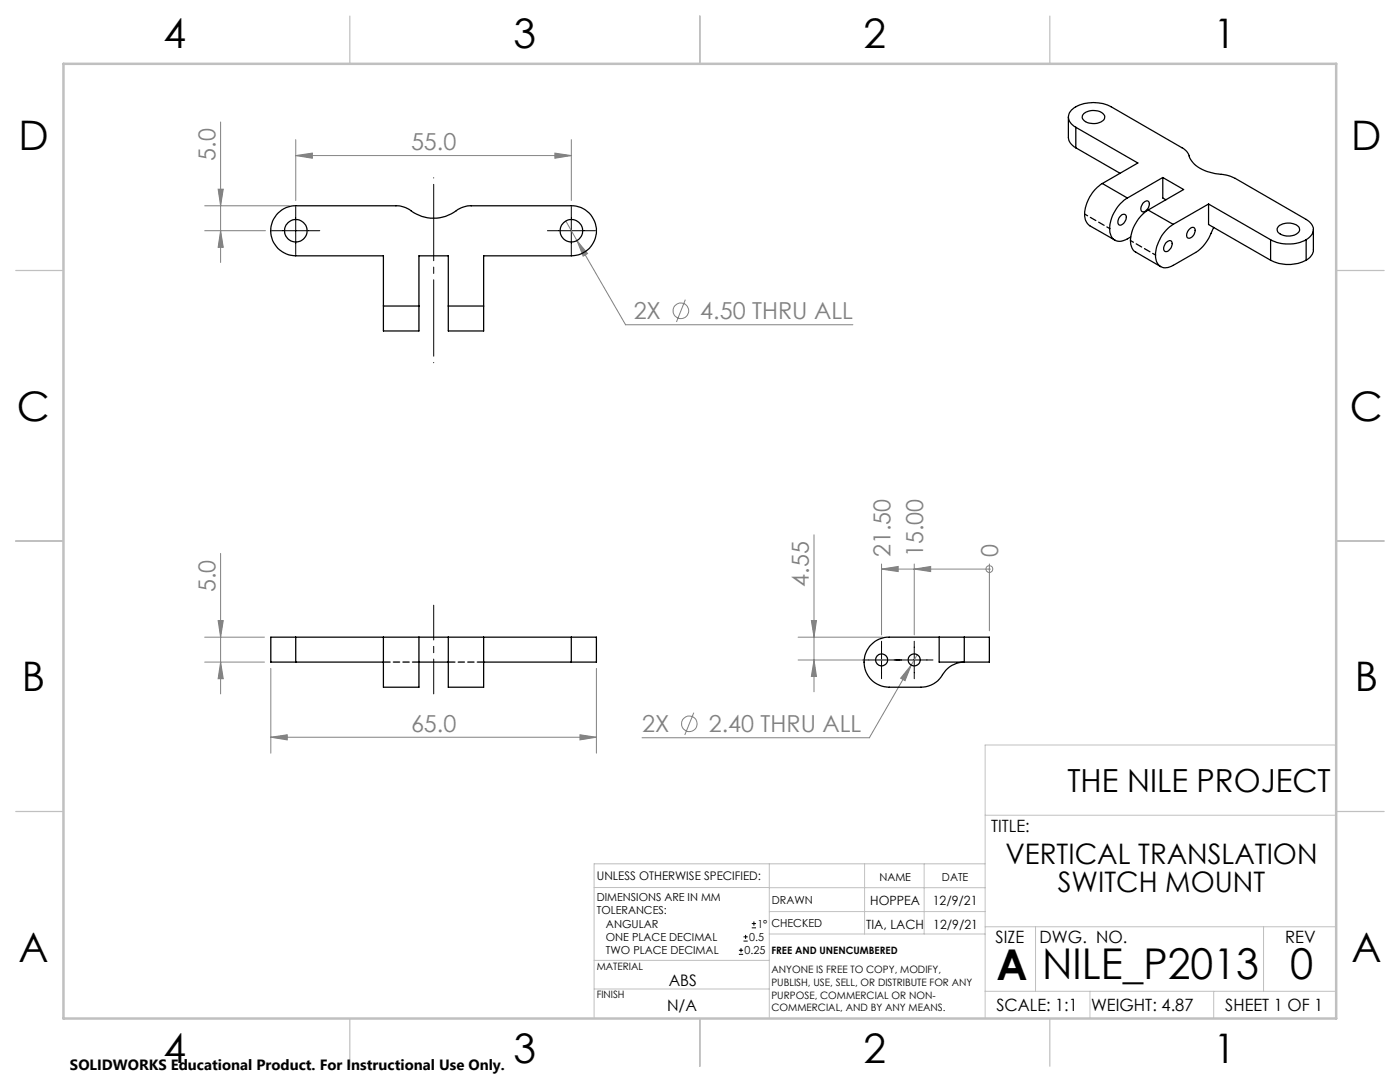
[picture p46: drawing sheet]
<svg xmlns="http://www.w3.org/2000/svg" width="279mm" height="216mm" viewBox="0 0 279 216" stroke-linecap="round" stroke-linejoin="round" font-family="sans-serif">
<defs><g id="words">
<g font-size="8.5">
<text x="198.9" y="195.5">A</text>
<text x="208" y="195.4">NILE_P2013</text>
<text x="257.4" y="195.4">0</text>
</g>
<g font-size="8.1">
<text x="32.7" y="9.7">4</text>
<text x="102.5" y="9.7">3</text>
<text x="172.4" y="9.7">2</text>
<text x="242.2" y="9.7">1</text>
<text x="3.7" y="30">D</text>
<text x="269.7" y="30">D</text>
<text x="3.4" y="83.9">C</text>
<text x="269.4" y="83.9">C</text>
<text x="4.4" y="137.9">B</text>
<text x="270.4" y="137.9">B</text>
<text x="3.7" y="191.9">A</text>
<text x="269.7" y="191.9">A</text>
<text x="32.7" y="212.2">4</text>
<text x="102.5" y="212.2">3</text>
<text x="172.4" y="212.2">2</text>
<text x="242.2" y="212.2">1</text>
</g>
<text font-size="6.3" x="213" y="158">THE NILE PROJECT</text>
<g font-size="5.6">
<text x="200.7" y="172.3">VERTICAL TRANSLATION</text>
<text x="211.1" y="178">SWITCH MOUNT</text>
</g>
<g font-size="4.7" fill="#808080">
<text x="43" y="32.1" transform="rotate(-90 43 32.1)">5.0</text>
<text x="82" y="30">55.0</text>
<text x="126.5" y="63.7">2X</text>
<text x="139.8" y="63.7">4.50 THRU ALL</text>
<text x="177.7" y="111.2" transform="rotate(-90 177.7 111.2)">21.50</text>
<text x="184.2" y="111.2" transform="rotate(-90 184.2 111.2)">15.00</text>
<text x="199.2" y="111.2" transform="rotate(-90 199.2 111.2)">0</text>
<text x="43" y="118.2" transform="rotate(-90 43 118.2)">5.0</text>
<text x="161.5" y="117" transform="rotate(-90 161.5 117)">4.55</text>
<text x="82" y="146.1">65.0</text>
<text x="128.2" y="146.1">2X</text>
<text x="141.4" y="146.1">2.40 THRU ALL</text>
</g>
<g font-size="3.4">
<text x="197.8" y="166">TITLE:</text>
<text x="198.7" y="188.1">SIZE</text>
<text x="207.5" y="188.1">DWG. NO.</text>
<text x="256.5" y="188.2">REV</text>
<text x="198.8" y="201.7">SCALE: 1:1</text>
<text x="217.7" y="201.8">WEIGHT: 4.87</text>
<text x="244.5" y="201.7">SHEET 1 OF 1</text>
</g>
<g font-size="3.2">
<text x="133.4" y="196.7">ABS</text>
<text x="133.1" y="201.8">N/A</text>
</g>
<text font-size="3" x="14" y="213.5">SOLIDWORKS Educational Product. For Instructional Use Only.</text>
<g font-size="2.5">
<text x="172.9" y="185.4">TIA, LACH</text>
<text x="173.7" y="180.6">HOPPEA</text>
<text x="186.2" y="180.6">12/9/21</text>
<text x="186.3" y="185.3">12/9/21</text>
</g>
<text font-size="2.4" x="119.1" y="175.6">UNLESS OTHERWISE SPECIFIED:</text>
<g font-size="2.2">
<text x="119.1" y="179.8">DIMENSIONS ARE IN MM</text>
<text x="175.5" y="175.9">NAME</text>
<text x="188" y="175.9">DATE</text>
<text x="119.1" y="182.5">TOLERANCES:</text>
<text x="120.9" y="185.1">ANGULAR</text>
<text x="151.2" y="185.1">1°</text>
<text x="154" y="185">CHECKED</text>
<text x="154" y="180.3">DRAWN</text>
<text x="120.9" y="187.8">ONE PLACE DECIMAL</text>
<text x="120.9" y="190.4">TWO PLACE DECIMAL</text>
<text x="148.6" y="190.4">0.25</text>
<text x="149.5" y="187.8">0.5</text>
</g>
<g font-size="2">
<text x="154" y="190.4">FREE AND UNENCUMBERED</text>
<text x="119.1" y="193.5">MATERIAL</text>
<text x="154" y="194.2">ANYONE IS FREE TO COPY, MODIFY,</text>
<text x="154" y="196.7">PUBLISH, USE, SELL, OR DISTRIBUTE FOR ANY</text>
<text x="119.1" y="199.2">FINISH</text>
<text x="154" y="199.2">PURPOSE, COMMERCIAL OR NON-</text>
<text x="154" y="201.8">COMMERCIAL, AND BY ANY MEANS.</text>
</g>
</g></defs>
<g fill="none" stroke="#808080" stroke-width=".2">
<path d="M43.5 37.7h1.1l-.6 3.4zM44 24.3v28.1M59 31l3.3-.4v1zM59 27.9v12.1M59 31h55M110.7 30.6l3.3 .4-3.3 .6zM114 27.9v12.1M40.9 41.1h16.8M40.9 46h12.1M44 46l.6 3.4h-1.1zM112.9 44.1l2.2 3.9M115.1 48l2.2 2.6-.9 .5z"/>
<path d="M115.1 48l9.7 16.8h45.4M136.8 59.8l-1.8 4.4M44 110.4v28.1M162.5 106.7v31.3M175.9 113.6l3.3-.6v1.1zM175.9 113.6h21.5M175.9 112.5v14.2M182.5 113.6l3.2-.6v1.1zM182.5 112.5v14.2M197.4 113.6h.1M197.4 112.5v13.4M40.9 127.1h11.9"/>
<path d="M40.9 132.1h11.9M43.5 123.8h1.1l-.6 3.3zM44 132.1l.6 3.3h-1.1zM54 133.4v16.9M119 133.4v16.9M159.3 127.1h16.9M159.3 131.7h18.1M161.9 123.8h1l-.4 3.3zM162.5 131.7l.4 3.3h-1zM181.9 132.7l-1.3 3.1-.9-.5zM183.1 130.6l-9.6 16.6h-45.4M54 147.1l3.3-.5v1z"/>
<path d="M54 147.1h65M115.7 146.6l3.3 .5-3.3 .5zM138.5 142.2l-1.8 4.4"/>
<circle cx="135.9" cy="62" r="1.55"/>
<circle cx="197.4" cy="113.5" r=".68"/>
<circle cx="137.6" cy="144.4" r="1.55"/>
</g>
<g fill="none" stroke="#000" stroke-width=".2">
<path d="M54.3 46h9.5M59 41.3v9.5M109.3 46h9.5M114 41.3v9.5M172.2 131.7h14M175.9 128v7.4M182.5 128v7.4M147.5 190.4h.8M147.5 189.6h.8M147.9 189.2v.8M148.4 187.8h.8M148.4 186.9h.8"/>
<path d="M148.8 186.5v.9M150 185.1h.9M150 184.3h.9M150.5 183.9v.8"/>
</g>
<path d="M86.6 120.8v17.7" fill="none" stroke="#000" stroke-width=".2" stroke-dasharray="15.2 1.3 1.3 1.3" stroke-dashoffset="8.3"/>
<path d="M86.6 35.5v36.9" fill="none" stroke="#000" stroke-width=".2" stroke-dasharray="15.2 1.3 1.3 1.3" stroke-dashoffset="-1.3"/>
<g fill="none" stroke="#c0c0c0" stroke-width=".2">
<path d="M266.7 148.7h-70.1v54.5M118.6 177.1h34.9M153.5 172.4v30.8M153.5 177.1h43.1M172.5 172.4v14M184.4 172.4v14M196.6 172.4h-78v30.8M196.6 162.7h70.1M118.6 197.3h34.9M118.6 191.6h34.9M153.5 186.4h43.1M153.5 181.9h43.1"/>
<path d="M196.6 197.8h70.1M196.6 184.9h70.1M206.7 184.9v12.9M217.5 197.8v5.4M242.2 197.8v5.4M252.2 184.9v12.9"/>
</g>
<path d="M69.8 3.2v9.5M139.7 3.2v9.5M209.5 3.2v9.5M3.1 54h9.6M266.7 54h9.5M3.1 107.9h9.6M266.7 107.9h9.5M3.1 161.9h9.6M266.7 161.9h9.5M69.8 203.2v9.6M139.7 203.2v9.6M209.5 203.2v9.6" fill="none" stroke="#c0c0c0" stroke-width=".25"/>
<path d="M12.7 12.7h254v190.5h-254z" fill="none" stroke="#c0c0c0" stroke-width=".5"/>
<g fill="#808080">
<path d="M182.5 113.6l3.2-.6v1.1zM175.9 113.6l3.3-.6v1.1z"/>
<path d="M54 147.1l3.3-.5v1zM115.7 146.6l3.3 .5-3.3 .5zM115.1 48l1.3 3.1 .9-.5zM59 31l3.3-.4v1zM110.7 30.6l3.3 .4-3.3 .6zM181.9 132.7l-2.2 2.6 .9 .5z"/>
<path d="M43.5 123.8h1.1l-.6 3.3zM44 132.1l.6 3.3h-1.1zM43.5 37.7h1.1l-.6 3.4zM44 46l.6 3.4h-1.1zM161.9 123.8h1l-.4 3.3zM162.5 131.7l.4 3.3h-1z"/>
</g>
<g fill="none" stroke="#000" stroke-width=".25">
<path d="M213.2 23.4v4a2.57 2.57 0 0 0 1.5 2.1M214.7 25.4a2.15 2.15 0 0 1-1.5-2 2.15 2.15 0 0 1 1.5-2.1 7.8 7.8 0 0 1 7.1 0l14.1 8.2a3.4 3.4 0 0 1 1.7 2.3 7.6 7.6 0 0 0 6.1 3l1.2 .2 1.6 .6 14.2 8.2a2.08 2.08 0 0 1 .8 3.4l-.8 .6M214.7 25.4l12.4 7.1-7.1 4.1M214.7 25.4v4.1M214.7 29.5l8.8 5.1M216.3 22.6a3 3 0 0 1 4.2 .5 1.28 1.28 0 0 1-1.4 1.5 2.52 2.52 0 0 1-3.1-1.2v-.4zM220 36.6a7.6 7.6 0 0 0-3.5 6.9l.4 .9 .6 .6 5 2.9M220 36.6l5 2.9M225 39.5a7.3 7.3 0 0 0-3.4 7.2 1.95 1.95 0 0 0 3 1.1l1.1-.5M232.1 35.4l4.1 2.4-7.1 4.1M232.1 35.4l-7.1 4.1M232.1 35.4v4.1l.6 .4"/>
<path d="M223.6 43.2a.67 .67 0 0 1 .9-.4 .67 .67 0 0 1 .2 1 1.22 1.22 0 0 1-1.4 1 1.32 1.32 0 0 1 .3-1.6zM228.1 40.5a.66 .66 0 0 1 .7-.4 .66 .66 0 0 1 .6 .4 1.6 1.6 0 0 1-1.4 1.8 1.2 1.2 0 0 1 .1-1.8zM229.1 41.9a7.6 7.6 0 0 0-3.4 6.9l.3 .9 .4 .5 5.2 3M229.1 41.9l5 2.9M232.7 48.4a.66 .66 0 0 1 .6-.4 .66 .66 0 0 1 .6 .4 1.6 1.6 0 0 1-1.3 1.8 1.2 1.2 0 0 1 .1-1.8zM234.1 44.8a7.7 7.7 0 0 0-3.4 6.9 2.08 2.08 0 0 0 3.4 1.3l4.5-2.6a9.7 9.7 0 0 0 3.7-5M237.3 45.8a.63 .63 0 0 1 .6-.4 .63 .63 0 0 1 .6 .4 1.47 1.47 0 0 1-1.5 1.7 1.25 1.25 0 0 1 .3-1.7zM241.2 40.7l12.4 7.1M241.2 40.7l-7.1 4.1M241.2 40.7v4.1l12.4 7.1M253.6 47.8a7.8 7.8 0 0 0 7.1 0M253.6 51.9a7.8 7.8 0 0 0 7.1 0"/>
<path d="M253.6 47.8v4.1M255.2 45.1a3.2 3.2 0 0 1 4.1 .3 1.23 1.23 0 0 1-1.3 1.6 2.69 2.69 0 0 1-3.1-1v-.4zM260.7 47.8v4.1M262.1 45.8v4.1a2.63 2.63 0 0 1-1.4 2M76.5 61.1v-10.1h-17.5a5 5 0 0 1-5-4.9 5 5 0 0 1 5-5h20a5.2 5.2 0 0 1 3.5 1.3 7.8 7.8 0 0 0 9.2-.8l1.9-.5h20.4a5 5 0 0 1 5 5 5 5 0 0 1-5 4.9h-17.5v10.1M76.5 61.1v4.9h7.1v-4.9M76.5 61.1h7.1M83.6 61.1v-10.1h5.9v10.1M89.5 61.1v4.9h7v-4.9M89.5 61.1h7M59 127.1h-5v5h5M59 127.1h55"/>
<path d="M59 132.1h17.5M59 127.1v5M76.5 127.1v5M76.5 132.1v5h7.1v-5M83.6 127.1v5M83.6 132.1h5.9M89.5 132.1v5h7v-5M89.5 127.1v5M96.5 127.1v5M96.5 132.1h17.5M114 127.1h5v5h-5M114 127.1v5"/>
<path d="M187.4 127.1h5M187.4 127.1v5h5M187.4 127.1h-10a5 5 0 0 0-5 5 5 5 0 0 0 5 5h6.4a5.2 5.2 0 0 0 4.6-2.9 4.8 4.8 0 0 1 4-2.1M192.4 127.1h5v5h-5M192.4 127.1v5"/>
<circle cx="59" cy="46" r="2.26"/>
<circle cx="114" cy="46" r="2.26"/>
<circle cx="175.9" cy="131.7" r="1.19"/>
<circle cx="182.5" cy="131.7" r="1.2"/>
</g>
<path d="M76.6 132.1h7M96.6 132.1h-7.1" fill="none" stroke="#000" stroke-width=".25" stroke-dasharray="1.3 .6"/>
<path d="M216.5 42.7l5 2.9M230.6 50.9l-5-2.9" fill="none" stroke="#000" stroke-width=".25" stroke-dasharray="1.3 .6" stroke-dashoffset=".6"/>
<use href="#words"/>
</svg>
